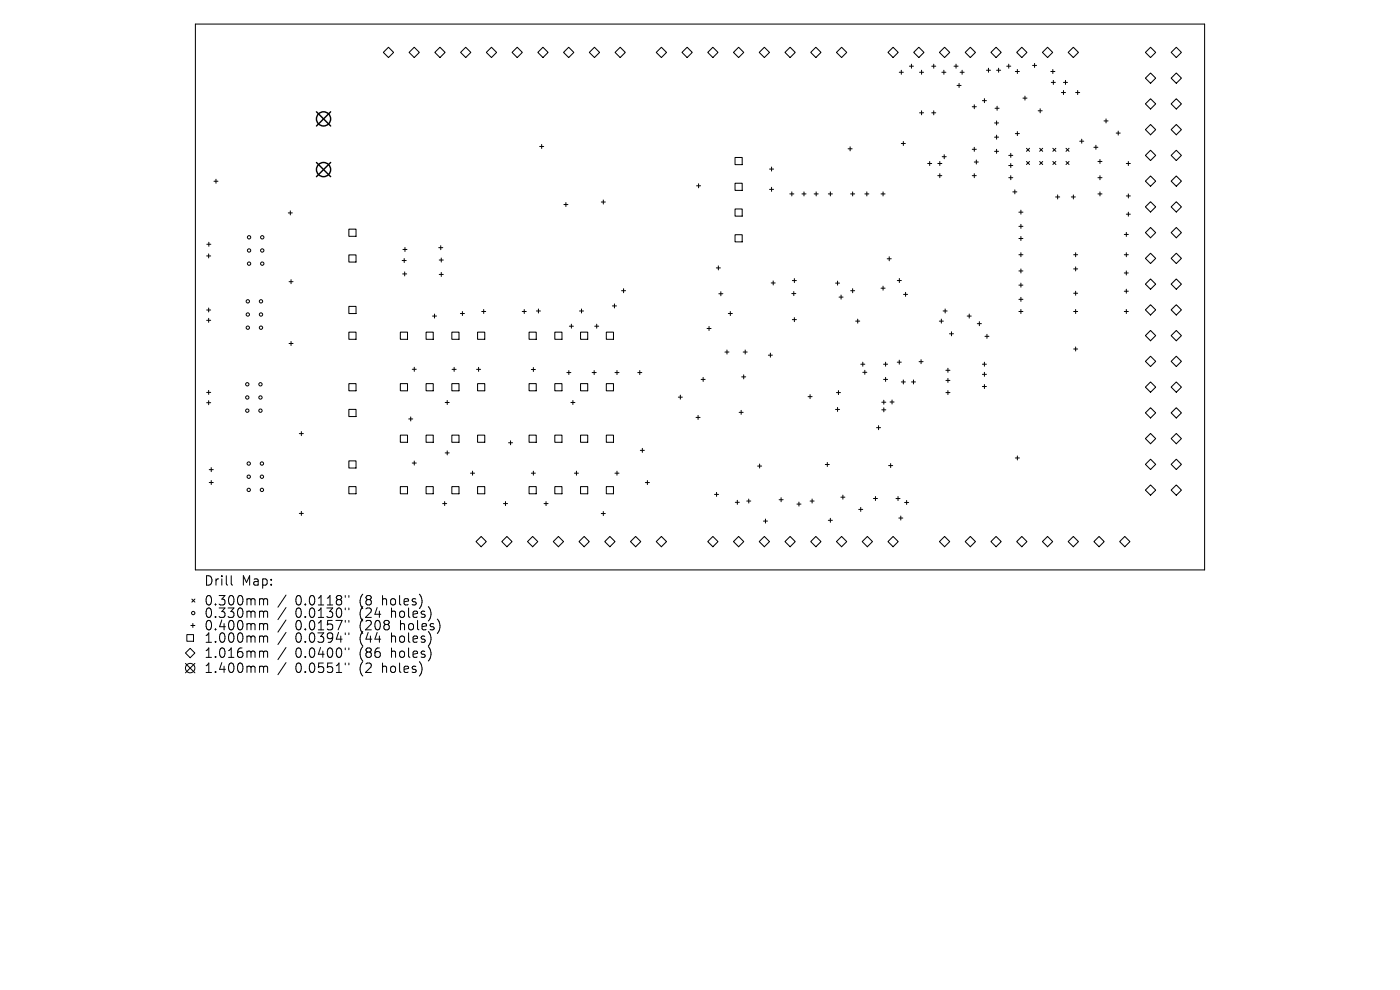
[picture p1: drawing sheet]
<svg xmlns="http://www.w3.org/2000/svg" width="297mm" height="210mm" viewBox="0 0 297 210" stroke-linecap="round" stroke-linejoin="round" font-family="sans-serif">
<defs><g id="words">
<g font-size="2.8">
<text x="43.3" y="124.5">Drill</text>
<text x="51.3" y="124.5">Map:</text>
<text x="43.3" y="128.7">0.300mm</text>
<text x="43.3" y="131.3">0.330mm</text>
<text x="62.6" y="128.7">0.0118&quot;</text>
<text x="62.6" y="131.3">0.0130&quot;</text>
<text x="76.2" y="128.7">(8</text>
<text x="76.2" y="131.3">(24</text>
<text x="81.1" y="128.7">holes)</text>
<text x="83" y="131.3">holes)</text>
<text x="43.3" y="133.9">0.400mm</text>
<text x="43.3" y="136.6">1.000mm</text>
<text x="62.6" y="133.9">0.0157&quot;</text>
<text x="62.6" y="136.6">0.0394&quot;</text>
<text x="76.2" y="133.9">(208</text>
<text x="76.2" y="136.6">(44</text>
<text x="83" y="136.6">holes)</text>
<text x="84.9" y="133.9">holes)</text>
<text x="43.3" y="139.8">1.016mm</text>
<text x="43.3" y="143">1.400mm</text>
<text x="62.6" y="139.8">0.0400&quot;</text>
<text x="62.6" y="143">0.0551&quot;</text>
<text x="76.2" y="139.8">(86</text>
<text x="76.2" y="143">(2</text>
<text x="81.1" y="143">holes)</text>
<text x="83" y="139.8">holes)</text>
</g>
</g></defs>
<g fill="none" stroke="#000" stroke-width=".22">
<path d="M41.5 5.1h214.1v115.8h-214.1zM82.4 10l1.1 1.1-1.1 1.1-1.1-1.1zM87.9 10l1.1 1.1-1.1 1.1-1.1-1.1zM93.3 10l1.1 1.1-1.1 1.1-1.1-1.1zM98.8 10l1.1 1.1-1.1 1.1-1.1-1.1zM104.3 10l1.1 1.1-1.1 1.1-1.1-1.1zM109.7 10l1.1 1.1-1.1 1.1-1.1-1.1zM115.2 10l1.1 1.1-1.1 1.1-1.1-1.1zM119.6 11.1l1-1.1 1.1 1.1-1.1 1.1zM125 11.1l1.1-1.1 1.1 1.1-1.1 1.1zM130.5 11.1l1.1-1.1 1.1 1.1-1.1 1.1zM139.2 11.1l1.1-1.1 1.1 1.1-1.1 1.1z"/>
<path d="M145.8 10l1.1 1.1-1.1 1.1-1.1-1.1zM151.2 10l1.1 1.1-1.1 1.1-1.1-1.1zM156.7 10l1.1 1.1-1.1 1.1-1.1-1.1zM162.2 10l1 1.1-1 1.1-1.1-1.1zM167.6 10l1.1 1.1-1.1 1.1-1.1-1.1zM173.1 10l1.1 1.1-1.1 1.1-1.1-1.1zM178.5 10l1.1 1.1-1.1 1.1-1.1-1.1zM189.5 10l1.1 1.1-1.1 1.1-1.1-1.1zM194.9 10l1.1 1.1-1.1 1.1-1.1-1.1zM200.4 10l1.1 1.1-1.1 1.1-1.1-1.1zM205.8 10l1.1 1.1-1.1 1.1-1-1.1zM211.3 10l1.1 1.1-1.1 1.1-1.1-1.1z"/>
<path d="M216.8 10l1.1 1.1-1.1 1.1-1.1-1.1zM222.2 10l1.1 1.1-1.1 1.1-1.1-1.1zM227.7 10l1.1 1.1-1.1 1.1-1.1-1.1zM244.1 10l1.1 1.1-1.1 1.1-1.1-1.1zM244.1 15.5l1.1 1.1-1.1 1.1-1.1-1.1zM249.5 10l1.1 1.1-1.1 1.1-1-1.1zM249.5 15.5l1.1 1.1-1.1 1.1-1-1.1zM155.9 33.4h1.6v1.5h-1.6zM155.9 38.9h1.6v1.5h-1.6zM244.1 20.9l1.1 1.1-1.1 1.1-1.1-1.1zM244.1 26.4l1.1 1.1-1.1 1.1-1.1-1.1zM244.1 31.9l1.1 1.1-1.1 1.1-1.1-1.1z"/>
<path d="M244.1 37.3l1.1 1.1-1.1 1.1-1.1-1.1zM249.5 20.9l1.1 1.1-1.1 1.1-1-1.1zM249.5 26.4l1.1 1.1-1.1 1.1-1-1.1zM249.5 31.9l1.1 1.1-1.1 1.1-1-1.1zM249.5 37.3l1.1 1.1-1.1 1.1-1-1.1zM74 48.6h1.5v1.5h-1.5zM74 54.1h1.5v1.5h-1.5zM155.9 44.3h1.6v1.6h-1.6zM155.9 49.8h1.6v1.5h-1.6zM244.1 42.8l1.1 1.1-1.1 1.1-1.1-1.1zM244.1 48.3l1.1 1-1.1 1.1-1.1-1.1zM244.1 53.7l1.1 1.1-1.1 1.1-1.1-1.1z"/>
<path d="M244.1 59.2l1.1 1.1-1.1 1.1-1.1-1.1zM249.5 42.8l1.1 1.1-1.1 1.1-1-1.1zM249.5 48.3l1.1 1-1.1 1.1-1-1.1zM249.5 53.7l1.1 1.1-1.1 1.1-1-1.1zM249.5 59.2l1.1 1.1-1.1 1.1-1-1.1zM74 65h1.5v1.5h-1.5zM74 70.5h1.5v1.5h-1.5zM84.9 70.5h1.6v1.5h-1.6zM90.4 70.5h1.5v1.5h-1.5zM95.9 70.5h1.5v1.5h-1.5zM101.3 70.5h1.5v1.5h-1.5zM112.2 70.5h1.6v1.5h-1.6z"/>
<path d="M117.7 70.5h1.5v1.5h-1.5zM123.2 70.5h1.5v1.5h-1.5zM128.6 70.5h1.5v1.5h-1.5zM243 65.7l1.1-1.1 1.1 1.1-1.1 1.1zM243 71.2l1.1-1.1 1.1 1.1-1.1 1.1zM244.1 75.6l1.1 1.1-1.1 1-1.1-1zM248.5 71.2l1-1.1 1.1 1.1-1.1 1.1zM248.5 76.7l1-1.1 1.1 1.1-1.1 1zM249.5 64.6l1.1 1.1-1.1 1.1-1-1.1zM74 81.4h1.5v1.5h-1.5zM74 86.8h1.5v1.6h-1.5zM74 97.8h1.5v1.5h-1.5z"/>
<path d="M84.9 81.4h1.6v1.5h-1.6zM84.9 92.3h1.6v1.5h-1.6zM90.4 81.4h1.5v1.5h-1.5zM90.4 92.3h1.5v1.5h-1.5zM95.9 81.4h1.5v1.5h-1.5zM95.9 92.3h1.5v1.5h-1.5zM101.3 81.4h1.5v1.5h-1.5zM101.3 92.3h1.5v1.5h-1.5zM112.2 81.4h1.6v1.5h-1.6zM112.2 92.3h1.6v1.5h-1.6zM117.7 81.4h1.5v1.5h-1.5zM117.7 92.3h1.5v1.5h-1.5z"/>
<path d="M123.2 81.4h1.5v1.5h-1.5zM123.2 92.3h1.5v1.5h-1.5zM128.6 81.4h1.5v1.5h-1.5zM128.6 92.3h1.5v1.5h-1.5zM243 82.1l1.1-1.1 1.1 1.1-1.1 1.1zM243 87.6l1.1-1.1 1.1 1.1-1.1 1.1zM243 98.5l1.1-1.1 1.1 1.1-1.1 1.1zM244.1 91.9l1.1 1.1-1.1 1.1-1.1-1.1zM248.5 82.1l1-1.1 1.1 1.1-1.1 1.1zM248.5 87.6l1-1.1 1.1 1.1-1.1 1.1zM248.5 93l1-1.1 1.1 1.1-1.1 1.1zM248.5 98.5l1-1.1 1.1 1.1-1.1 1.1z"/>
<path d="M74 103.2h1.5v1.5h-1.5zM84.9 103.2h1.6v1.5h-1.6zM90.4 103.2h1.5v1.5h-1.5zM95.9 103.2h1.5v1.5h-1.5zM101 114.9l1.1-1.1 1.1 1.1-1.1 1.1zM101.3 103.2h1.5v1.5h-1.5zM106.4 114.9l1.1-1.1 1.1 1.1-1.1 1.1zM111.9 114.9l1.1-1.1 1.1 1.1-1.1 1.1zM112.2 103.2h1.6v1.5h-1.6zM117.4 114.9l1.1-1.1 1.1 1.1-1.1 1.1zM117.7 103.2h1.5v1.5h-1.5zM122.8 114.9l1.1-1.1 1.1 1.1-1.1 1.1z"/>
<path d="M123.2 103.2h1.5v1.5h-1.5zM128.3 114.9l1.1-1.1 1.1 1.1-1.1 1.1zM128.6 103.2h1.5v1.5h-1.5zM133.8 114.9l1-1.1 1.1 1.1-1.1 1.1zM139.2 114.9l1.1-1.1 1.1 1.1-1.1 1.1zM150.1 114.9l1.1-1.1 1.1 1.1-1.1 1.1zM155.6 114.9l1.1-1.1 1.1 1.1-1.1 1.1zM161.1 114.9l1.1-1.1 1 1.1-1 1.1zM166.5 114.9l1.1-1.1 1.1 1.1-1.1 1.1zM172 114.9l1.1-1.1 1.1 1.1-1.1 1.1zM177.4 114.9l1.1-1.1 1.1 1.1-1.1 1.1zM182.9 114.9l1.1-1.1 1.1 1.1-1.1 1.1z"/>
<path d="M188.4 114.9l1.1-1.1 1.1 1.1-1.1 1.1zM199.3 114.9l1.1-1.1 1.1 1.1-1.1 1.1zM204.8 114.9l1-1.1 1.1 1.1-1.1 1.1zM210.2 114.9l1.1-1.1 1.1 1.1-1.1 1.1zM215.7 114.9l1.1-1.1 1.1 1.1-1.1 1.1zM221.1 114.9l1.1-1.1 1.1 1.1-1.1 1.1zM226.6 114.9l1.1-1.1 1.1 1.1-1.1 1.1zM232.1 114.9l1.1-1.1 1.1 1.1-1.1 1.1zM237.5 114.9l1.1-1.1 1.1 1.1-1.1 1.1zM243 104l1.1-1.1 1.1 1.1-1.1 1.1zM248.5 104l1-1.1 1.1 1.1-1.1 1.1z"/>
</g>
<g fill="none" stroke="#000" stroke-width=".21">
<path d="M190.8 15.3h.8M191.2 14.9v.9M192.9 14h.9M193.4 13.6v.9M195.1 15.3h.8M195.5 14.9v.9M197.7 14h.8M198.1 13.6v.9M199.8 15.3h.9M200.2 14.9v.9M202.4 14h.8M202.8 13.6v.9"/>
<path d="M203 18.1h.9M203.5 17.7v.9M203.7 15.3h.8M204.1 14.9v.9M209.3 14.9h.8M209.7 14.5v.8M211.4 14.9h.9M211.8 14.5v.8M213.6 14h.8M214 13.6v.9M215.4 15.2h.9M215.8 14.7v.9"/>
<path d="M219 13.9h.9M219.5 13.4v.9M222.9 15.2h.9M223 17.5h.9M223.4 14.7v.9M223.5 17.1v.8M225.2 19.6h.8M225.6 17.5h.9M225.6 19.2v.9M226 17.1v.8M228.2 19.6h.9M228.6 19.2v.9"/>
<path d="M45.4 38.4h.9M45.8 38v.9M114.5 31.1h.8M114.9 30.6v.9M147.8 39.4h.8M148.2 39v.8M163.3 35.9h.8M163.7 35.4v.9M163.7 39.7v.9M179.9 31.6h.9M180.3 31.1v.9M191.2 30.4h.9"/>
<path d="M191.6 30v.9M195.1 23.9h.8M195.5 23.5v.9M196.8 34.7h.9M197.2 34.3v.8M197.7 23.9h.8M198.1 23.5v.9M198.9 34.7h.9M198.9 37.3h.9M199.4 34.3v.8M199.4 36.8v.9M199.9 33.2h.8"/>
<path d="M200.3 32.8v.9M206.3 37.3h.8M206.3 22.6h.8M206.3 31.7h.8M206.7 22.2v.9M206.7 31.2v.9M206.7 36.8v.9M206.7 34.4h.9M207.1 33.9v.9M208.4 21.4h.9M208.8 20.9v.9M211 26.1h.8"/>
<path d="M211 29.1h.8M211 32.1h.8M211.1 23h.9M211.4 25.7v.8M211.4 28.7v.8M211.4 31.7v.8M211.5 22.5v.9M214 33h.9M214 35.1h.9M214 37.7h.9M214.4 32.5v.9M214.4 34.7v.8"/>
<path d="M214.4 37.3v.8M215.4 28.3h.9M215.8 27.9v.9M217 20.8h.9M217.4 20.4v.8M217.8 31.5l.6 .6M217.8 34.3l.6 .6M218.4 31.5l-.6 .6M218.4 34.3l-.6 .6M220.2 23.5h.9M220.6 34.3l.6 .6M220.6 31.5l.6 .6"/>
<path d="M220.7 23.1v.8M221.2 31.5l-.6 .6M221.2 34.3l-.6 .6M223.4 34.3l.6 .6M223.4 31.5l.6 .6M224 31.5l-.6 .6M224 34.3l-.6 .6M226.1 34.3l.7 .6M226.1 31.5l.7 .6M226.8 31.5l-.7 .6M226.8 34.3l-.7 .6M229.1 30h.8"/>
<path d="M229.5 29.5v.9M232.1 31.2h.8M232.5 30.8v.9M232.9 37.7h.9M232.9 34.3h.9M233.4 33.8v.9M233.4 37.3v.8M234.2 25.7h.9M234.6 25.2v.9M236.8 28.2h.9M237.2 27.8v.9M238.9 34.7h.9"/>
<path d="M239.4 34.3v.8M43.8 54.3h.9M43.9 51.8h.8M44.3 53.9v.8M44.3 51.4v.8M61.2 45.2h.8M61.3 59.8h.9M61.6 44.7v.9M61.7 59.3v.9M85.3 55.3h.9M85.4 58.1h.9M85.5 52.9h.8"/>
<path d="M85.7 54.8v.9M85.9 57.7v.8M85.9 52.5v.8M93.1 52.5h.8M93.2 55.2h.8M93.2 58.2h.8M93.5 52.1v.9M93.6 54.7v.9M93.6 57.8v.8M119.6 43.4h.9M120.1 43v.8M127.6 42.9h.8"/>
<path d="M128 42.4v.9M152 56.8h.8M152.4 56.4v.9M163.3 40.2h.8M164 59.6v.9M167.6 41.1h.8M168 40.7v.9M168.1 59.5h.9M168.5 59.1v.8M170.1 41.1h.9M170.6 40.7v.9M172.7 41.1h.9"/>
<path d="M173.1 40.7v.9M175.7 41.1h.9M176.2 40.7v.9M177.7 59.6v.9M180.5 41.1h.8M180.9 40.7v.9M183.5 41.1h.8M183.9 40.7v.9M186.9 41.1h.9M187.3 40.7v.9M188.2 54.9h.9M188.6 54.5v.8"/>
<path d="M190.4 59.5h.8M190.8 59.1v.8M214.9 40.7h.8M215.3 40.3v.8M216.1 45h.9M216.1 48h.9M216.1 50.6h.9M216.1 54h.9M216.1 57.5h.9M216.6 44.6v.8M216.6 47.6v.8M216.6 50.2v.8"/>
<path d="M216.6 53.6v.9M216.6 57v.9M223.9 41.8h.9M224.4 41.3v.9M227.3 41.8h.8M227.7 41.3v.9M227.8 54h.8M227.8 57h.8M228.2 53.6v.9M228.2 56.6v.9M232.9 41.1h.9M233.4 40.7v.9"/>
<path d="M238.5 54h.9M238.5 49.7h.9M238.5 57.9h.9M238.9 49.3v.9M238.9 53.6v.9M238.9 57.5v.8M238.9 41.6h.9M238.9 45.4h.9M239.4 41.1v.9M239.4 45v.9M43.8 65.8h.9M43.8 67.9h.9"/>
<path d="M44.3 65.3v.9M44.3 67.5v.9M61.3 72.9h.9M61.7 72.4v.9M87.5 78.3h.8M87.9 77.9v.9M91.8 67h.8M92.2 66.6v.9M95.9 78.4h.9M96.3 77.9v.9M97.7 66.5h.8M98.1 66.1v.8"/>
<path d="M101.1 78.4h.9M101.5 77.9v.9M102.2 66.1h.8M102.6 65.6v.9M110.8 66.1h.8M111.2 65.6v.9M112.7 78.4h.9M113.2 78v.8M113.8 66h.9M114.2 65.5v.9M120.2 79h.9M120.7 78.6v.9"/>
<path d="M120.8 69.2h.8M121.2 68.8v.8M122.9 66h.9M123.4 65.5v.9M125.6 79h.9M126.1 78.6v.9M126.2 69.2h.8M126.6 68.8v.8M129.9 64.9h.9M130.4 64.5v.8M130.5 79h.8M130.9 78.6v.9"/>
<path d="M131.9 61.7h.8M132.3 61.2v.9M135.3 79h.9M135.7 78.6v.9M150 69.7h.8M150.4 69.3v.8M152.5 62.3h.9M152.9 61.9v.8M153.8 74.7h.9M154.2 74.2v.9M154.5 66.5h.9M154.9 66.1v.8"/>
<path d="M157.3 79.9h.9M157.7 74.7h.8M157.8 79.5v.9M158.1 74.2v.9M163 75.3h.9M163.4 74.9v.9M163.6 60h.9M168 62.3h.8M168.1 67.8h.9M168.4 61.8v.9M168.5 67.4v.8M177.3 60.1h.8"/>
<path d="M178 63h.9M178.4 62.6v.9M180.5 61.7h.8M180.9 61.2v.9M181.5 68.1h.9M182 67.7v.9M182.6 77.3h.9M183 76.8v.9M183 79h.9M183.5 78.5v.9M186.9 61.1h.9M187.3 60.7v.9"/>
<path d="M187.4 77.3h.9M187.9 76.8v.9M190.3 76.8h.9M190.8 76.4v.9M191.7 62.4h.8M192.1 62v.9M195 76.7h.8M195.4 76.3v.9M199.3 68.1h.8M199.7 67.7v.9M200.1 66h.8M200.5 65.5v.9"/>
<path d="M200.7 78.5h.8M201.1 78.1v.9M201.4 70.8h.9M201.8 70.4v.8M205.2 67h.8M205.6 66.6v.9M207.3 68.7h.9M207.8 68.2v.9M208.4 77.3h.9M208.4 79.4h.9M208.8 76.8v.9M208.8 79v.8"/>
<path d="M208.9 71.3h.9M209.4 70.9v.9M216.1 66.1h.9M216.1 60.5h.9M216.1 63.5h.9M216.6 60.1v.8M216.6 63.1v.8M216.6 65.6v.9M227.8 66.1h.8M227.8 62.2h.8M227.8 74h.8M228.2 61.8v.8"/>
<path d="M228.2 65.6v.9M228.2 73.6v.9M238.5 66.1h.9M238.5 61.8h.9M238.9 61.3v.9M238.9 65.6v.9M43.8 83.2h.9M43.8 85.4h.9M44.3 82.8v.9M44.3 85v.9M44.4 99.6h.8M44.8 99.2v.9"/>
<path d="M63.5 92h.9M63.9 91.5v.9M86.7 88.9h.9M87.1 88.4v.9M87.5 98.2h.8M87.9 97.8v.9M94.4 85.4h.9M94.4 96.1h.9M94.9 84.9v.9M94.9 95.6v.9M100.2 99.9v.9M107.9 93.9h.8"/>
<path d="M108.3 93.5v.9M113.2 99.9v.9M121.1 85.4h.9M121.5 84.9v.9M122.3 99.9v.9M130.9 99.9v.9M135.8 95.5h.9M136.3 95.1v.9M143.9 84.2h.9M144.3 83.8v.9M147.7 88.5h.8M148.1 88.1v.9"/>
<path d="M148.7 80.5h.9M149.2 80.1v.8M156.8 87.5h.9M157.2 87v.9M160.7 98.9h.9M161.2 98.4v.9M171.4 84.1h.9M171.9 83.7v.9M175.1 98.5h.8M175.5 98.1v.9M177.3 86.9h.8M177.4 83.3h.9"/>
<path d="M177.7 86.4v.9M177.9 82.8v.9M186 90.7h.8M186.4 90.3v.8M187.1 85.3h.8M187.1 86.9h.8M187.4 80.5h.9M187.5 84.9v.9M187.5 86.5v.9M187.9 80.1v.8M188.5 98.8h.9M188.8 85.3h.9"/>
<path d="M188.9 98.3v.9M189.2 84.8v.9M191.2 81h.9M191.6 80.6v.9M193.4 81h.8M193.8 80.6v.9M200.7 83.3h.8M200.7 80.7h.8M201.1 80.3v.8M201.1 82.8v.9M208.4 82h.9M208.8 81.6v.8"/>
<path d="M215.4 97.1h.9M215.8 96.7v.9M44.4 102.4h.8M44.8 101.9v.9M63.5 108.9h.9M63.9 108.5v.8M93.9 106.8h.9M94.3 106.4v.9M99.8 100.4h.9M106.8 106.8h.9M107.2 106.4v.9M112.7 100.4h.9"/>
<path d="M115.4 106.8h.9M115.8 106.4v.9M121.9 100.4h.8M127.6 108.9h.8M128 108.5v.9M130.5 100.4h.8M136.9 102.4h.9M137.3 101.9v.9M151.6 104.9h.8M152 104.4v.9M156 106.6h.8M156.4 106.1v.9"/>
<path d="M158.4 106.3h.9M158.8 105.9v.8M162 110.5h.8M162.4 110.1v.9M165.3 106h.8M165.7 105.6v.8M169.1 106.9h.8M169.5 106.5v.9M171.9 106.3h.8M172.3 105.9v.8M175.7 110.4h.9M176.2 109.9v.9"/>
<path d="M178.4 105.5h.8M178.8 105v.9M182.2 108.1h.8M182.6 107.6v.9M185.3 105.8h.9M185.7 105.3v.9M190.1 105.8h.8M190.5 105.3v.9M190.7 109.9h.8M191.1 109.5v.8M191.9 106.6h.9M192.3 106.2v.8"/>
<path d="M39.6 134.6h1.5v1.4h-1.5zM40.3 137.5l1 1-1 1-1-1zM40.5 132.7h.8M40.7 127.1l.6 .6M40.9 132.3v.8M41.3 127.1l-.6 .6M49.1 122.1v1.7l.2 .3M55.6 127l.3 .3M55.6 129.6l.3 .3M55.6 132.3l.3 .3M55.6 134.9l.3 .3M55.6 138.1l.3 .3"/>
<path d="M55.9 127.3v1M55.9 129.9v1.1M55.9 132.6v1M55.9 135.2v1M55.9 138.4v1M55.9 127.3l.3-.3 .5 .1 .1 1.2M55.9 129.9l.3-.3 .5 .1 .1 1.3M55.9 132.6l.3-.3 .5 .1 .1 1.2M55.9 135.2l.3-.3 .5 .1 .1 1.2M55.9 138.4l.3-.3 .5 .1 .1 1.2M60.7 126.2l-1.7 2.6M60.7 128.9l-1.7 2.5"/>
<path d="M60.7 131.5l-1.7 2.6M60.7 134.2l-1.7 2.5M60.7 137.4l-1.7 2.5M73.2 126.3v.4M73.2 129v.4M73.2 131.6v.4M73.2 134.2v.4M73.2 137.4v.4M74 126.3v.4M74 129v.4M74 131.6v.4M74 134.2v.4"/>
<path d="M74 137.4v.4M89.4 126.9v1.3M91.3 129.5v1.4M91.3 138v1.4M91.4 135.3l-.1 .9M93.2 132.2v1.3M39.3 140.7l2 2M41.3 140.7l-2 2M55.6 141.3l.3 .3M55.9 141.6v1M55.9 141.6l.3-.3 .5 .1 .1 1.2M60.7 140.6l-1.7 2.5"/>
<path d="M73.2 140.6v.4M74 140.6v.4M89.4 141.2v1.4"/>
<circle cx="52.8" cy="53.1" r=".35"/>
<circle cx="52.8" cy="55.9" r=".35"/>
<circle cx="52.8" cy="50.3" r=".35"/>
<circle cx="55.6" cy="53.1" r=".35"/>
<circle cx="55.6" cy="55.9" r=".35"/>
<circle cx="55.6" cy="50.3" r=".35"/>
<circle cx="52.6" cy="66.7" r=".35"/>
<circle cx="52.6" cy="69.5" r=".35"/>
<circle cx="52.6" cy="63.9" r=".35"/>
<circle cx="55.4" cy="66.7" r=".35"/>
<circle cx="55.4" cy="69.5" r=".35"/>
<circle cx="55.4" cy="63.9" r=".35"/>
<circle cx="52.5" cy="84.3" r=".35"/>
<circle cx="52.5" cy="87.1" r=".35"/>
<circle cx="52.5" cy="81.5" r=".35"/>
<circle cx="52.8" cy="98.3" r=".35"/>
<circle cx="55.3" cy="84.3" r=".35"/>
<circle cx="55.3" cy="87.1" r=".35"/>
<circle cx="55.3" cy="81.5" r=".35"/>
<circle cx="55.6" cy="98.3" r=".35"/>
<circle cx="52.8" cy="101.1" r=".35"/>
<circle cx="52.8" cy="103.9" r=".35"/>
<circle cx="55.6" cy="101.1" r=".35"/>
<circle cx="55.6" cy="103.9" r=".35"/>
<circle cx="41" cy="130" r=".35"/>
<circle cx="40.3" cy="141.7" r="1"/>
</g>
<g fill="none" stroke="#000" stroke-width=".3">
<path d="M67.1 23.7l3 3M67.1 34.5l3 3M70.1 23.7l-3 3M70.1 34.5l-3 3"/>
<circle cx="68.6" cy="36" r="1.51"/>
<circle cx="68.6" cy="25.2" r="1.51"/>
</g>
<use href="#words"/>
</svg>
